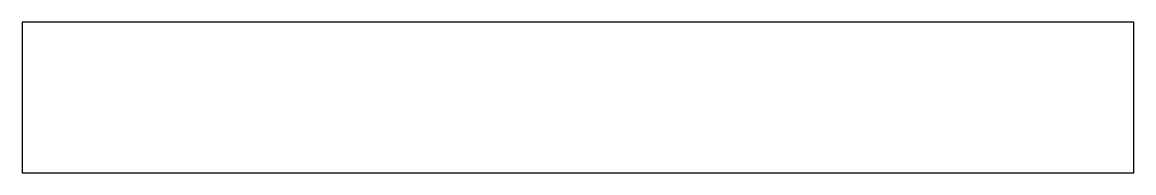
# Model space of a CAD drawing. Header units: millimetres. Extents: x -890 to -705, y 191 to 216.
import ezdxf

# ---------------------------------------------------------------- set-up
doc = ezdxf.new("R2010")
doc.units = ezdxf.units.MM
doc.layers.get('0').update_dxf_attribs({"linetype": 'CONTINUOUS'})

msp = doc.modelspace()

# ---------------------------------------------------------------- linework, layer by layer
msp.add_lwpolyline([(-890, 191), (-705, 191), (-705, 216), (-890, 216)], close=True)

doc.saveas('drawing.dxf')
